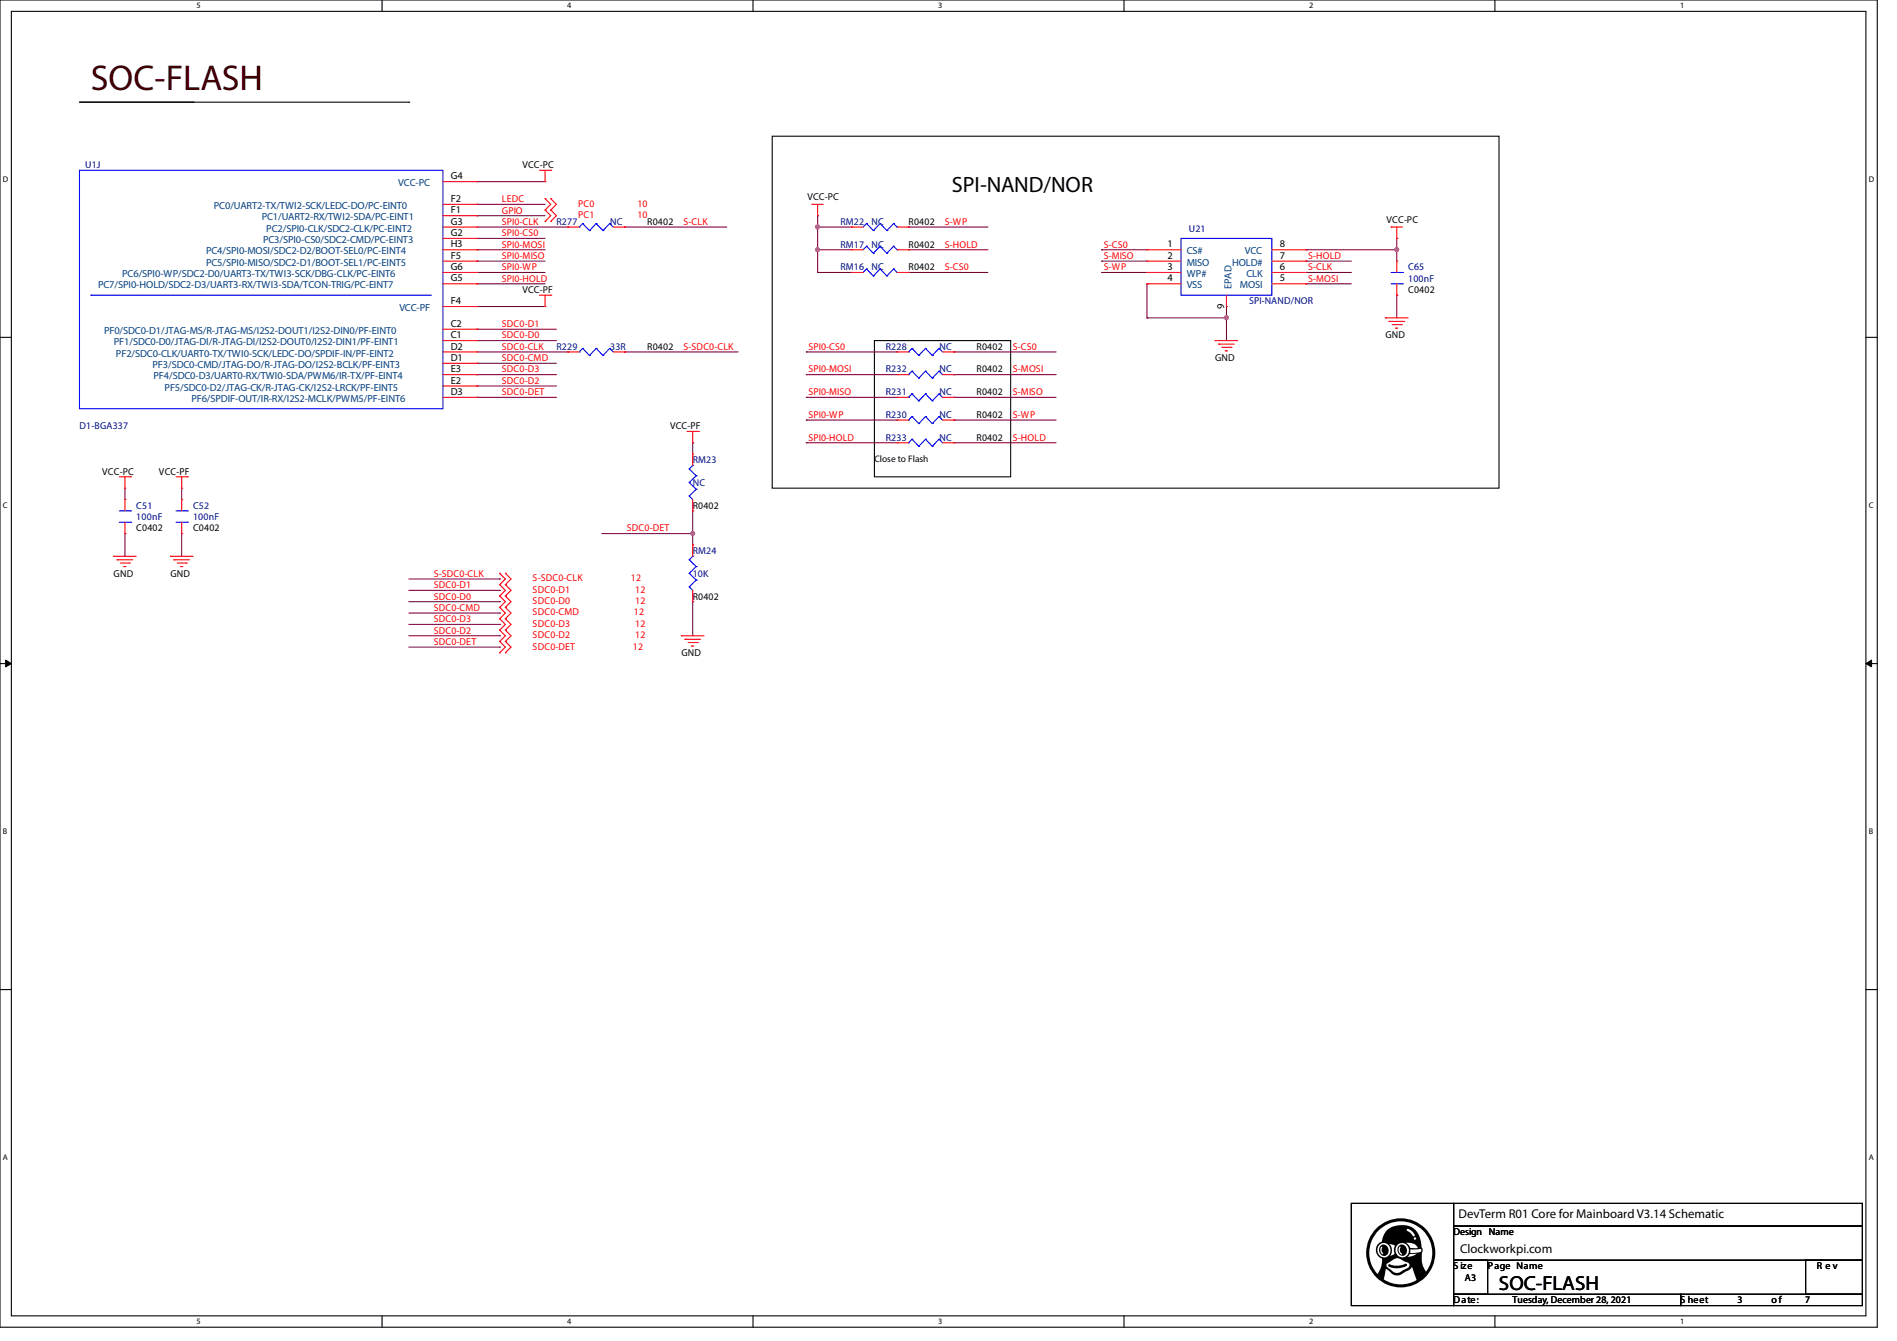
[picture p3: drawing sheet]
<svg xmlns="http://www.w3.org/2000/svg" width="297mm" height="210mm" viewBox="0 0 297 210" stroke-linecap="round" stroke-linejoin="round" font-family="sans-serif">
<defs><g id="words">
<text font-size="5.6" fill="#400000" x="14.2" y="14.1">SOC-FLASH</text>
<text font-size="3.5" x="149" y="30.1">SPI-NAND/NOR</text>
<text font-size="3.2" x="234.7" y="202.1">SOC-FLASH</text>
<g font-size="2">
<text x="228.4" y="190.8">DevTerm R01 Core for Mainboard V3.14 Schematic</text>
<text x="228.6" y="196.2">Clockworkpi.com</text>
</g>
<g font-size="1.6" fill="#000080">
<text x="13.3" y="26.3">U1J</text>
<text x="87.1" y="35.2">R277</text>
<text x="95.5" y="35.2">NC</text>
<text x="131.6" y="35.2">RM22</text>
<text x="136.4" y="35.2">NC</text>
<text x="131.6" y="38.8">RM17</text>
<text x="136.4" y="38.8">NC</text>
<text x="186.1" y="36.3">U21</text>
<text x="131.6" y="42.3">RM16</text>
<text x="136.4" y="42.3">NC</text>
<text x="195.6" y="47.7">SPI-NAND/NOR</text>
<text x="220.5" y="42.3">C65</text>
<text x="220.5" y="44.1">100nF</text>
<text x="87.1" y="54.8">R229</text>
<text x="95.5" y="54.8">33R</text>
<text x="138.7" y="54.8">R228</text>
<text x="138.7" y="58.3">R232</text>
<text x="147.1" y="54.8">NC</text>
<text x="147.1" y="58.3">NC</text>
<text x="138.7" y="65.4">R230</text>
<text x="138.7" y="61.9">R231</text>
<text x="147.1" y="65.4">NC</text>
<text x="147.1" y="61.9">NC</text>
<text x="12.4" y="67.2">D1-BGA337</text>
<text x="138.7" y="69">R233</text>
<text x="147.1" y="69">NC</text>
<text x="108.5" y="72.6">RM23</text>
<text x="108.5" y="76.1">NC</text>
<text x="21.3" y="79.7">C51</text>
<text x="21.3" y="81.4">100nF</text>
<text x="30.2" y="79.7">C52</text>
<text x="30.2" y="81.4">100nF</text>
<text x="108.5" y="86.8">RM24</text>
<text x="108.5" y="90.3">10K</text>
</g>
<g font-size="1.6" fill="#004080">
<text x="62.4" y="29.2">VCC-PC</text>
<text x="33.5" y="32.7">PC0/UART2-TX/TWI2-SCK/LEDC-DO/PC-EINT0</text>
<text x="41" y="34.5">PC1/UART2-RX/TWI2-SDA/PC-EINT1</text>
<text x="32.3" y="39.8">PC4/SPI0-MOSI/SDC2-D2/BOOT-SEL0/PC-EINT4</text>
<text x="32.3" y="41.6">PC5/SPI0-MISO/SDC2-D1/BOOT-SEL1/PC-EINT5</text>
<text x="41.2" y="38.1">PC3/SPI0-CS0/SDC2-CMD/PC-EINT3</text>
<text x="41.7" y="36.3">PC2/SPI0-CLK/SDC2-CLK/PC-EINT2</text>
<text x="185.8" y="39.8">CS#</text>
<text x="185.8" y="41.6">MISO</text>
<text x="192.9" y="41.6">HOLD#</text>
<text x="194.9" y="39.8">VCC</text>
<text x="15.4" y="45.2">PC7/SPI0-HOLD/SDC2-D3/UART3-RX/TWI3-SDA/TCON-TRIG/PC-EINT7</text>
<text x="19.1" y="43.4">PC6/SPI0-WP/SDC2-D0/UART3-TX/TWI3-SCK/DBG-CLK/PC-EINT6</text>
<text x="185.8" y="43.4">WP#</text>
<text x="185.8" y="45.2">VSS</text>
<text x="192.8" y="45.3" transform="rotate(-90 192.8 45.3)">EPAD</text>
<text x="194.1" y="45.2">MOSI</text>
<text x="195.2" y="43.4">CLK</text>
<text x="16.3" y="52.3">PF0/SDC0-D1/JTAG-MS/R-JTAG-MS/I2S2-DOUT1/I2S2-DIN0/PF-EINT0</text>
<text x="62.5" y="48.7">VCC-PF</text>
<text x="17.8" y="54.1">PF1/SDC0-D0/JTAG-DI/R-JTAG-DI/I2S2-DOUT0/I2S2-DIN1/PF-EINT1</text>
<text x="18.2" y="55.8">PF2/SDC0-CLK/UART0-TX/TWI0-SCK/LEDC-DO/SPDIF-IN/PF-EINT2</text>
<text x="23.9" y="57.6">PF3/SDC0-CMD/JTAG-DO/R-JTAG-DO/I2S2-BCLK/PF-EINT3</text>
<text x="24" y="59.4">PF4/SDC0-D3/UART0-RX/TWI0-SDA/PWM6/IR-TX/PF-EINT4</text>
<text x="25.8" y="61.2">PF5/SDC0-D2/JTAG-CK/R-JTAG-CK/I2S2-LRCK/PF-EINT5</text>
<text x="30" y="63">PF6/SPDIF-OUT/IR-RX/I2S2-MCLK/PWM5/PF-EINT6</text>
</g>
<g font-size="1.6">
<text x="70.6" y="28.1">G4</text>
<text x="81.8" y="26.3">VCC-PC</text>
<text x="70.6" y="35.2">G3</text>
<text x="70.6" y="33.4">F1</text>
<text x="70.6" y="31.6">F2</text>
<text x="101.3" y="35.2">R0402</text>
<text x="126.4" y="31.3">VCC-PC</text>
<text x="142.2" y="35.2">R0402</text>
<text x="217.1" y="34.9">VCC-PC</text>
<text x="70.6" y="38.7">H3</text>
<text x="70.6" y="40.5">F5</text>
<text x="70.6" y="37">G2</text>
<text x="142.2" y="38.8">R0402</text>
<text x="182.8" y="38.7">1</text>
<text x="182.8" y="40.5">2</text>
<text x="200.4" y="38.7">8</text>
<text x="200.4" y="40.5">7</text>
<text x="70.6" y="47.6">F4</text>
<text x="70.6" y="44.1">G5</text>
<text x="70.6" y="42.3">G6</text>
<text x="81.8" y="45.9">VCC-PF</text>
<text x="142.2" y="42.3">R0402</text>
<text x="182.8" y="42.3">3</text>
<text x="182.8" y="44.1">4</text>
<text x="200.4" y="42.3">6</text>
<text x="200.4" y="44.1">5</text>
<text x="220.5" y="45.9">C0402</text>
<text x="70.6" y="53">C1</text>
<text x="70.6" y="51.2">C2</text>
<text x="191.6" y="48.3" transform="rotate(-90 191.6 48.3)">9</text>
<text x="216.9" y="53">GND</text>
<text x="70.6" y="58.3">E3</text>
<text x="70.6" y="54.7">D2</text>
<text x="70.6" y="56.5">D1</text>
<text x="101.3" y="54.8">R0402</text>
<text x="152.9" y="54.8">R0402</text>
<text x="152.9" y="58.3">R0402</text>
<text x="190.2" y="56.6">GND</text>
<text x="70.6" y="61.9">D3</text>
<text x="70.6" y="60.1">E2</text>
<text x="152.9" y="65.4">R0402</text>
<text x="152.9" y="61.9">R0402</text>
<text x="104.9" y="67.2">VCC-PF</text>
<text x="152.9" y="69">R0402</text>
<text x="16" y="74.3">VCC-PC</text>
<text x="24.9" y="74.3">VCC-PF</text>
<text x="21.3" y="83.2">C0402</text>
<text x="30.2" y="83.2">C0402</text>
<text x="108.5" y="79.7">R0402</text>
<text x="17.8" y="90.3">GND</text>
<text x="26.7" y="90.3">GND</text>
<text x="108.5" y="93.9">R0402</text>
<text x="106.7" y="102.8">GND</text>
<text x="227.6" y="193.5">Design Name</text>
<text x="227.6" y="198.8">S ize</text>
<text x="229.4" y="200.6">A3</text>
<text x="232.9" y="198.8">Page Name</text>
<text x="284.5" y="198.8">R e v</text>
<text x="227.6" y="204.1">Date:</text>
<text x="236.8" y="204.1">Tuesday, December 28, 2021</text>
<text x="263.1" y="204.1">S heet</text>
<text x="272" y="204.1">3</text>
<text x="277.4" y="204.1">o f</text>
<text x="282.6" y="204.1">7</text>
</g>
<g font-size="1.6" fill="#f00">
<text x="78.6" y="35.2">SPI0-CLK</text>
<text x="78.6" y="31.7">LEDC</text>
<text x="78.6" y="33.4">GPIO</text>
<text x="90.5" y="34.2">PC1</text>
<text x="90.5" y="32.4">PC0</text>
<text x="99.8" y="34.2">10</text>
<text x="99.8" y="32.4">10</text>
<text x="107" y="35.2">S-CLK</text>
<text x="147.9" y="35.2">S-WP</text>
<text x="78.6" y="37">SPI0-CS0</text>
<text x="78.6" y="38.8">SPI0-MOSI</text>
<text x="78.6" y="40.6">SPI0-MISO</text>
<text x="147.9" y="38.8">S-HOLD</text>
<text x="172.8" y="38.8">S-CS0</text>
<text x="172.8" y="40.6">S-MISO</text>
<text x="204.8" y="40.6">S-HOLD</text>
<text x="78.6" y="42.3">SPI0-WP</text>
<text x="78.6" y="44.1">SPI0-HOLD</text>
<text x="147.9" y="42.3">S-CS0</text>
<text x="172.8" y="42.3">S-WP</text>
<text x="204.8" y="44.1">S-MOSI</text>
<text x="204.8" y="42.3">S-CLK</text>
<text x="78.6" y="51.2">SDC0-D1</text>
<text x="78.6" y="53">SDC0-D0</text>
<text x="78.6" y="56.6">SDC0-CMD</text>
<text x="78.6" y="54.8">SDC0-CLK</text>
<text x="78.6" y="58.3">SDC0-D3</text>
<text x="107" y="54.8">S-SDC0-CLK</text>
<text x="126.6" y="58.3">SPI0-MOSI</text>
<text x="126.6" y="54.8">SPI0-CS0</text>
<text x="158.6" y="58.3">S-MOSI</text>
<text x="158.6" y="54.8">S-CS0</text>
<text x="78.6" y="60.1">SDC0-D2</text>
<text x="78.6" y="61.9">SDC0-DET</text>
<text x="126.6" y="61.9">SPI0-MISO</text>
<text x="126.6" y="65.4">SPI0-WP</text>
<text x="158.6" y="61.9">S-MISO</text>
<text x="158.6" y="65.4">S-WP</text>
<text x="126.6" y="69">SPI0-HOLD</text>
<text x="158.6" y="69">S-HOLD</text>
<text x="98.1" y="83.2">SDC0-DET</text>
<text x="67.9" y="95.7">SDC0-CMD</text>
<text x="67.9" y="92.1">SDC0-D1</text>
<text x="67.9" y="93.9">SDC0-D0</text>
<text x="67.9" y="90.3">S-SDC0-CLK</text>
<text x="83.4" y="91.1">S-SDC0-CLK</text>
<text x="83.4" y="92.8">SDC0-D1</text>
<text x="83.4" y="94.6">SDC0-D0</text>
<text x="98.8" y="91.1">12</text>
<text x="99.5" y="92.8">12</text>
<text x="99.5" y="94.6">12</text>
<text x="67.9" y="99.2">SDC0-D2</text>
<text x="67.9" y="97.4">SDC0-D3</text>
<text x="67.9" y="101">SDC0-DET</text>
<text x="83.4" y="96.4">SDC0-CMD</text>
<text x="83.4" y="98.2">SDC0-D3</text>
<text x="83.4" y="99.9">SDC0-D2</text>
<text x="83.4" y="101.7">SDC0-DET</text>
<text x="99.1" y="101.7">12</text>
<text x="99.3" y="96.4">12</text>
<text x="99.5" y="98.2">12</text>
<text x="99.5" y="99.9">12</text>
</g>
<text font-size="1.5" x="136.9" y="72.3">Close to Flash</text>
<g font-size="1.3">
<text x="30.8" y="1.3">5</text>
<text x="88.8" y="1.3">4</text>
<text x="146.9" y="1.3">3</text>
<text x="205" y="1.3">2</text>
<text x="263.1" y="1.3">1</text>
<text x=".5" y="28.4">D</text>
<text x="292.6" y="28.4">D</text>
<text x=".5" y="79.5">C</text>
<text x="292.6" y="79.5">C</text>
<text x=".5" y="130.6">B</text>
<text x="292.6" y="130.6">B</text>
<text x=".5" y="181.7">A</text>
<text x="292.6" y="181.7">A</text>
<text x="30.8" y="207.4">5</text>
<text x="88.8" y="207.4">4</text>
<text x="146.9" y="207.4">3</text>
<text x="205" y="207.4">2</text>
<text x="263.1" y="207.4">1</text>
</g>
</g></defs>
<!-- layer: Layer 1 -->
<path d="M0 0h293.9v207.9h-293.9zM1.8 1.8h290.3v204.3h-290.3z" fill="none" stroke="#000" stroke-width=".17"/>
<g fill="#fff">
<path d="M30.8 .2h.7v1.4h-.7z"/>
<path d="M30.8 206.2h.7v1.4h-.7z"/>
</g>
<path d="M59.8 0v1.8M59.8 206.1v1.8" fill="none" stroke="#000" stroke-width=".17"/>
<g fill="#fff">
<path d="M88.8 .2h.7v1.4h-.7z"/>
<path d="M88.8 206.2h.7v1.4h-.7z"/>
</g>
<path d="M117.9 0v1.8M117.9 206.1v1.8" fill="none" stroke="#000" stroke-width=".17"/>
<g fill="#fff">
<path d="M146.9 .2h.7v1.4h-.7z"/>
<path d="M146.9 206.2h.7v1.4h-.7z"/>
</g>
<path d="M176 0v1.8M176 206.1v1.8" fill="none" stroke="#000" stroke-width=".17"/>
<g fill="#fff">
<path d="M205 .2h.7v1.4h-.7z"/>
<path d="M205 206.2h.7v1.4h-.7z"/>
</g>
<path d="M234.1 0v1.8M234.1 206.1v1.8" fill="none" stroke="#000" stroke-width=".17"/>
<g fill="#fff">
<path d="M263.1 .2h.6v1.4h-.6z"/>
<path d="M263.1 206.2h.6v1.4h-.6z"/>
<path d="M.5 27.3h.9v1.4h-.9z"/>
<path d="M292.6 27.3h.9v1.4h-.9z"/>
<path d="M.5 78.4h.9v1.4h-.9z"/>
<path d="M292.6 78.4h.9v1.4h-.9z"/>
</g>
<path d="M0 52.8h1.8M292.1 52.8h1.8" fill="none" stroke="#000" stroke-width=".17"/>
<g fill="#fff">
<path d="M.5 129.5h.8v1.4h-.8z"/>
<path d="M292.6 129.5h.8v1.4h-.8z"/>
</g>
<path d="M0 103.9h1.8M292.1 103.9h1.8" fill="none" stroke="#000" stroke-width=".17"/>
<path d="M.9 103.4l.9 .5-.9 .5zM292.1 103.9l.9-.5v1z" fill="#000"/>
<path d="M.9 103.4l.9 .5-.9 .5zM292.1 103.9l.9-.5v1z" fill="none" stroke="#000" stroke-width=".16"/>
<g fill="#fff">
<path d="M.5 180.5h.8v1.4h-.8z"/>
<path d="M292.6 180.5h.8v1.4h-.8z"/>
</g>
<path d="M12.4 16h51.6M30.2 16h.1M64 16h.1M120.9 21.3h113.8v55.2h-113.8zM136.9 53.3h21.3v21.4h-21.3zM0 155h1.8M292.1 155h1.8" fill="none" stroke="#000" stroke-width=".17"/>
<g fill="none" stroke="#800040" stroke-width=".17">
<path d="M74.7 28.4h10.6M74.7 28.4h.1M128 33.8h.1M128 35.6h.1M128 33.8v1.8M128 35.6h5.3M172.5 39.1h.1M172.5 39.1h7.1M204.5 39.1h.1M218.7 37.3h.1M218.7 37.3v1.8h-14.2M74.7 48h10.6"/>
<path d="M74.7 48h.1M172.5 42.7h.1M172.5 40.9h.1M172.5 40.9h7.1M172.5 42.7h7.1M192 48h.1M192 48v1.8M204.5 40.9h.1M204.5 44.5h.1M204.5 42.7h.1M204.5 40.9h7.1M204.5 44.5h7.1"/>
<path d="M204.5 42.7h7.1M19.6 78.2h.1M19.6 76.5v1.7M28.4 78.2h.1M28.4 76.5v1.7M19.6 83.6h.1M19.6 83.6v3.5M28.4 83.6h.1M28.4 83.6v3.5"/>
</g>
<circle cx="128" cy="35.5" r=".32" fill="#f0f"/>
<circle cx="128" cy="35.5" r=".32" fill="none" stroke="#f0f" stroke-width=".17"/>
<path d="M128 35.6h.1M128 39.1h.1M128 35.6v3.5M128 39.1h5.3" fill="none" stroke="#800040" stroke-width=".17"/>
<circle cx="128" cy="39.1" r=".32" fill="#f0f"/>
<circle cx="128" cy="39.1" r=".32" fill="none" stroke="#f0f" stroke-width=".17"/>
<g fill="none" stroke="#800040" stroke-width=".17">
<path d="M74.7 39.1h10.6M74.7 37.3h10.6M74.7 37.3h.1M74.7 39.1h.1M74.7 35.6h14.2M88.9 35.6h.1M128 39.1h.1M128 39.1v3.6M142.2 35.6h.1M142.2 39.1h.1M142.2 35.6h12.5M142.2 39.1h12.5"/>
<path d="M218.7 39.1h.1M218.7 39.1v1.8M74.7 42.7h10.6M74.7 40.9h10.6M74.7 44.5h10.6M74.7 40.9h.1M74.7 42.7h.1M74.7 44.5h.1M126.2 58.7h.1M126.2 55.1h.1M126.2 58.7h14.3M126.2 55.1h14.3"/>
<path d="M128 42.7h.1M128 42.7h5.3M142.2 42.7h.1M142.2 42.7h12.5M149.4 58.7h.1M149.4 55.1h.1M149.4 58.7h16M149.4 55.1h16M218.7 46.2h.1M218.7 46.2v3.6M126.2 62.2h.1M126.2 65.8h.1"/>
<path d="M126.2 69.3h.1M126.2 62.2h14.3M126.2 65.8h14.3M126.2 69.3h14.3M149.4 62.2h.1M149.4 69.3h.1M149.4 65.8h.1M149.4 62.2h16M149.4 65.8h16M149.4 69.3h16"/>
</g>
<circle cx="218.7" cy="39.1" r=".32" fill="#f0f"/>
<circle cx="218.7" cy="39.1" r=".32" fill="none" stroke="#f0f" stroke-width=".17"/>
<path d="M179.6 44.5h.1M179.6 49.8h.1M179.6 44.4v5.4M179.6 49.8h12.4" fill="none" stroke="#800040" stroke-width=".17"/>
<circle cx="192" cy="49.8" r=".32" fill="#f0f"/>
<circle cx="192" cy="49.8" r=".32" fill="none" stroke="#f0f" stroke-width=".17"/>
<g fill="none" stroke="#800040" stroke-width=".17">
<path d="M74.7 32h10.6M74.7 33.8h10.6M74.7 32h.1M74.7 33.8h.1M97.8 35.6h16M97.8 35.6h.1M74.7 56.9h12.4M74.7 51.6h12.4M74.7 53.3h12.4M74.7 58.7h12.4M74.7 56.9h.1M74.7 51.6h.1"/>
<path d="M74.7 53.3h.1M74.7 58.7h.1M74.7 55.1h14.2M88.9 55.1h.1M97.8 55.1h17.8M97.8 55.1h.1M192 49.8h.1M192 49.8v3.5M74.7 60.5h12.4M74.7 62.2h12.4M74.7 60.5h.1M74.7 62.2h.1"/>
<path d="M64 96h14.2M64 99.6h14.2M64 97.8h14.2M64 92.5h14.2M64 94.2h14.2M64 90.7h14.2M78.2 96h.1M78.2 99.6h.1M78.2 97.8h.1M78.2 92.5h.1M78.2 94.2h.1M78.2 90.7h.1"/>
<path d="M94.2 83.6h14.3M108.5 83.6h.1M108.5 94.2h.1M108.5 85.3h.1M108.5 80h.1M108.5 80v5.3M108.5 94.2v5.4M64 101.3h14.2M78.2 101.3h.1"/>
</g>
<circle cx="108.4" cy="83.5" r=".32" fill="#f0f"/>
<circle cx="108.4" cy="83.5" r=".32" fill="none" stroke="#f0f" stroke-width=".17"/>
<path d="M108.5 69.3h.1M108.5 69.3v1.8" fill="none" stroke="#800040" stroke-width=".17"/>
<g fill="none" stroke="#f00" stroke-width=".17">
<path d="M69.3 32h5.4M69.3 35.6h5.4M69.3 39.1h5.4M69.3 33.8h5.4M69.3 37.3h5.4M69.3 28.4h5.4M74.7 32h.1M74.7 33.8h.1M74.7 35.6h.1M74.7 37.3h.1M74.7 39.1h.1M74.7 28.4h.1"/>
<path d="M84.5 26.7h1.7M85.3 32.9l.9 .9-.9 .9M85.3 31.1l.9 .9-.9 .9M85.3 28.4h.1M85.3 34.7h.1M85.3 32.9h.1M85.3 31.1h.1M85.3 26.7v1.7M86.2 26.7h.1M86.2 34.7h.1M86.2 32.9h.1M86.2 31.1h.1"/>
<path d="M86.2 32.9l.9 .9-.9 .9M86.2 31.1l.9 .9-.9 .9M88.9 35.6h.1M88.9 35.6h1.8M96 35.6h1.8M97.8 35.6h.1M127.1 32h.1M127.1 32h1.8M128 33.8h.1M128 32v1.8M133.3 39.1h.1M133.3 35.6h.1"/>
<path d="M133.4 35.6h1.7M133.4 39.1h1.7M140.5 35.6h1.7M140.5 39.1h1.7M142.2 39.1h.1M142.2 35.6h.1M179.6 39.1h.1M179.6 39.1h5.3M199.1 39.1h5.4M204.5 39.1h.1M217.8 35.6h.1M217.8 35.6h1.8"/>
<path d="M218.7 37.3h.1M218.7 35.6v1.7M69.3 53.3h5.4M69.3 42.7h5.4M69.3 55.1h5.4M69.3 40.9h5.4M69.3 44.5h5.4M69.3 58.7h5.4M69.3 51.6h5.4M69.3 56.9h5.4M69.3 48h5.4M74.7 40.9h.1"/>
<path d="M74.7 42.7h.1M74.7 44.5h.1M74.7 51.6h.1M74.7 53.3h.1M74.7 55.1h.1M74.7 56.9h.1M74.7 58.7h.1M74.7 48h.1M84.5 46.2h1.7M85.3 48h.1M85.3 46.2v1.8M86.2 46.2h.1"/>
<path d="M88.9 55.1h.1M88.9 55.1h1.8M96 55.1h1.8M97.8 55.1h.1M133.3 42.7h.1M133.4 42.7h1.7M140.5 55.1h.1M140.5 58.7h.1M140.5 42.7h1.7M140.5 55.1h1.7M140.5 58.7h1.7M142.2 42.7h.1"/>
<path d="M147.6 55.1h1.8M147.6 58.7h1.8M149.4 55.1h.1M149.4 58.7h.1M179.6 40.9h.1M179.6 42.7h.1M179.6 44.5h.1M179.6 42.7h5.3M179.6 40.9h5.3M179.6 44.5h5.3M190.2 53.3h.1M190.2 53.3h3.6"/>
<path d="M190.8 53.9h.1M190.8 53.9h2.5M191.3 54.4h1.4M191.9 54.9h.1M191.9 54.9h.3M192 48h.1M192 46.2v1.8M192.7 54.4h.1M199.1 42.7h5.4M199.1 40.9h5.4M199.1 44.5h5.4M204.5 44.5h.1"/>
<path d="M204.5 42.7h.1M204.5 40.9h.1M216.9 49.8h.1M216.9 49.8h3.6M217.5 50.3h2.4M217.5 50.3h.1M218 50.8h1.4M218.5 51.4h.4M218.5 51.4h.1M218.7 40.9h.1M218.7 46.2h.1M218.7 40.9v1.8"/>
<path d="M218.7 44.5v1.7M219.4 50.8h.1M18.7 74.7h1.7M19.6 76.5h.1M19.6 78.2h.1M19.6 74.7v1.8M19.6 78.2v1.8M20.4 74.7h.1M27.6 74.7h1.7M28.4 76.5h.1M28.4 78.2h.1M28.4 74.7v1.8"/>
<path d="M28.4 78.2v1.8M29.3 74.7h.1M69.3 62.2h5.4M69.3 60.5h5.4M74.7 60.5h.1M74.7 62.2h.1M107.6 67.6h1.7M108.5 69.3h.1M108.5 71.1h.1M108.5 67.6v1.7M108.5 71.1v1.8M108.5 78.2v1.8"/>
<path d="M109.3 67.6h.1M140.5 69.3h.1M140.5 65.8h.1M140.5 62.2h.1M140.5 69.3h1.7M140.5 65.8h1.7M140.5 62.2h1.7M147.6 69.3h1.8M147.6 65.8h1.8M147.6 62.2h1.8M149.4 69.3h.1M149.4 65.8h.1"/>
<path d="M149.4 62.2h.1M17.8 87.1h.1M17.8 87.1h3.5M18.3 87.7h2.5M18.3 87.7h.1M18.8 88.2h1.5M19.4 88.7h.3M19.4 88.7h.1M19.6 83.6h.1M19.6 81.8v1.8M20.3 88.2h.1M26.7 87.1h.1"/>
<path d="M26.7 87.1h3.5M27.2 87.7h2.5M27.2 87.7h.1M27.7 88.2h1.5M28.3 88.7h.3M28.3 88.7h.1M28.4 83.6h.1M28.4 81.8v1.8M29.2 88.2h.1M78.2 91.6h.1M78.2 89.8h.1M78.2 93.3h.1"/>
<path d="M78.2 95.1h.1M78.2 96.9h.1M78.2 98.7h.1M78.2 89.8l.9 .9-.9 .9M78.2 91.6l.9 .9-.9 .8M78.2 93.3l.9 .9-.9 .9M78.2 95.1l.9 .9-.9 .9M78.2 96.9l.9 .9-.9 .9M78.2 98.7l.9 .9-.9 .9M79.1 91.6h.1M79.1 89.8h.1M79.1 93.3h.1"/>
<path d="M79.1 95.1h.1M79.1 96.9h.1M79.1 98.7h.1M79.1 89.8l.9 .9-.9 .9M79.1 91.6l.9 .9-.9 .8M79.1 93.3l.9 .9-.9 .9M79.1 95.1l.9 .9-.9 .9M79.1 96.9l.9 .9-.9 .9M79.1 98.7l.9 .9-.9 .9M106.7 99.6h.1M106.7 99.6h3.5M108.5 94.2h.1"/>
<path d="M108.5 85.3h.1M108.5 80h.1M108.5 85.3v1.8M108.5 92.5v1.7M78.2 100.5h.1M78.2 102.2h.1M78.2 100.5l.9 .8-.9 .9M79.1 100.5h.1M79.1 102.2h.1M79.1 100.5l.9 .8-.9 .9M107.2 100.1h2.5M107.2 100.1h.1"/>
<path d="M107.7 100.6h1.5M108.3 101.2h.3M108.3 101.2h.1M109.2 100.6h.1"/>
</g>
<path d="M211.6 188.5h16v16h-16zM227.6 197.4h5.3v5.3h-5.3zM227.6 188.5h64v3.5h-64zM227.6 192h64v5.4h-64zM282.7 197.4h8.9v5.3h-8.9zM227.6 202.7h35.5v1.8h-35.5zM263.1 202.7h28.5v1.8h-28.5z" fill="none" stroke="#000" stroke-width=".17"/>
<g fill="none" stroke="#00f" stroke-width=".17">
<path d="M12.4 26.7h56.9v37.3h-56.9zM90.7 35.6h.1M91.2 35h.1M91.2 35l1.1 1.1M91.2 35l-.5 .6M92.3 36.1h.1M93.3 35h.1M93.3 35l1.1 1.1M93.3 35l-1 1.1M94.4 36.1h.1M95.5 35h.1M95.5 35l-1.1 1.1"/>
<path d="M95.5 35l.5 .6M135.7 38.6l-.6 .5M135.7 35l-.6 .6M135.7 38.6h.1M135.7 35h.1M135.7 38.6l1 1.1M135.7 35l1 1.1M136.7 39.7h.1M136.7 36.1h.1M137.8 38.6h.1M137.8 35h.1M137.8 38.6l-1.1 1.1"/>
<path d="M137.8 38.6l1.1 1.1M137.8 35l-1.1 1.1M137.8 35l1.1 1.1M138.9 39.7h.1M138.9 36.1h.1M139.9 38.6h.1M139.9 35h.1M139.9 38.6l.6 .5M139.9 35l.6 .6M139.9 38.6l-1 1.1M139.9 35l-1 1.1M140.5 39.1h.1"/>
<path d="M140.5 35.6h.1M184.9 37.3h14.2v8.9h-14.2zM14.2 46.2h.1M14.2 46.2h53.4M90.7 55.1h.1M91.2 54.6h.1M91.2 54.6l1.1 1.1M91.2 54.6l-.5 .5M92.3 55.7h.1M93.3 54.6h.1M93.3 54.6l1.1 1.1M93.3 54.6l-1 1.1"/>
<path d="M94.4 55.7h.1M95.5 54.6h.1M95.5 54.6l-1.1 1.1M95.5 54.6l.5 .5M135.7 42.1l-.6 .6M135.7 42.1h.1M135.7 42.1l1 1.1M136.7 43.2h.1M137.8 42.1h.1M137.8 42.1l-1.1 1.1M137.8 42.1l1.1 1.1M138.9 43.2h.1"/>
<path d="M139.9 42.1h.1M139.9 42.1l.6 .6M139.9 42.1l-1 1.1M140.5 42.7h.1M142.2 55.1h.1M142.2 58.7h.1M142.8 54.6h.1M142.8 58.1h.1M142.8 54.6l1 1.1M142.8 54.6l-.6 .5M142.8 58.1l1 1.1M142.8 58.1l-.6 .6"/>
<path d="M143.8 55.7h.1M143.8 59.2h.1M144.9 54.6l1.1 1.1M144.9 58.1l1.1 1.1M144.9 54.6h.1M144.9 58.1h.1M144.9 54.6l-1.1 1.1M144.9 58.1l-1.1 1.1M146 55.7h.1M146 59.2h.1M147 54.6l.6 .5M147 58.1l.6 .6"/>
<path d="M147 54.6h.1M147 58.1h.1M147 54.6l-1 1.1M147 58.1l-1 1.1M217.8 42.7h1.8M217.8 44.5h1.8M219.6 42.7h.1M219.6 44.5h.1M107.9 77.7l.6 .5M107.9 77.7h.1M107.9 75.6h.1M107.9 73.4h.1"/>
<path d="M107.9 75.6l1.1 1M107.9 73.4l1.1 1.1M108.5 72.9h.1M108.5 72.9l-.6 .5M109 76.6l-1.1 1.1M109 74.5l-1.1 1.1M109 76.6h.1M109 74.5h.1M142.2 69.3h.1M142.2 65.8h.1M142.2 62.2h.1M142.8 68.8h.1"/>
<path d="M142.8 65.2h.1M142.8 61.7h.1M142.8 68.8l1 1.1M142.8 68.8l-.6 .5M142.8 65.2l1 1.1M142.8 65.2l-.6 .6M142.8 61.7l1 1.1M142.8 61.7l-.6 .5M143.8 69.9h.1M143.8 66.3h.1M143.8 62.8h.1M144.9 68.8l1.1 1.1"/>
<path d="M144.9 65.2l1.1 1.1M144.9 61.7l1.1 1.1M144.9 68.8h.1M144.9 65.2h.1M144.9 61.7h.1M144.9 68.8l-1.1 1.1M144.9 65.2l-1.1 1.1M144.9 61.7l-1.1 1.1M146 69.9h.1M146 66.3h.1M146 62.8h.1M147 68.8l.6 .5"/>
<path d="M147 65.2l.6 .6M147 61.7l.6 .5M147 68.8h.1M147 65.2h.1M147 61.7h.1M147 68.8l-1 1.1M147 65.2l-1 1.1M147 61.7l-1 1.1M18.7 80h1.7M18.7 81.8h1.7M20.4 80h.1M20.4 81.8h.1"/>
<path d="M27.6 80h1.7M27.6 81.8h1.7M29.3 80h.1M29.3 81.8h.1M107.9 91.9l.6 .6M107.9 91.9h.1M107.9 89.8h.1M107.9 87.7h.1M107.9 89.8l1.1 1M107.9 87.7l1.1 1M108.5 87.1h.1M108.5 87.1l-.6 .6"/>
<path d="M109 90.8l-1.1 1.1M109 88.7l-1.1 1.1M109 90.8h.1M109 88.7h.1"/>
</g>
<circle cx="128" cy="35.5" r=".32" fill="#f0f"/>
<circle cx="128" cy="35.5" r=".32" fill="none" stroke="#f0f" stroke-width=".17"/>
<circle cx="128" cy="39.1" r=".32" fill="#f0f"/>
<circle cx="128" cy="39.1" r=".32" fill="none" stroke="#f0f" stroke-width=".17"/>
<circle cx="218.7" cy="39.1" r=".32" fill="#f0f"/>
<circle cx="218.7" cy="39.1" r=".32" fill="none" stroke="#f0f" stroke-width=".17"/>
<circle cx="192" cy="49.8" r=".32" fill="#f0f"/>
<circle cx="192" cy="49.8" r=".32" fill="none" stroke="#f0f" stroke-width=".17"/>
<circle cx="108.4" cy="83.5" r=".32" fill="#f0f"/>
<circle cx="108.4" cy="83.5" r=".32" fill="none" stroke="#f0f" stroke-width=".17"/>
<path d="M221.4 194a.19 .19 0 0 0 .3 0 .19 .19 0 0 0-.3 0zM220.8 195.7v.5h1.2l.5-.2v-.4zM220.7 196.4l-.4 .4 .9-.1 .6-.4zM220.3 192.5v.3l.5 .2 .4 .5a.18 .18 0 0 0 .2 .1 .18 .18 0 0 0 .1-.2l-.6-.7-.4-.2zM220.1 194.6a1.18 1.18 0 0 1 .7 .8l1.2 .1a1.71 1.71 0 0 0-1.9-.9zM219.1 195.3a.69 .69 0 0 0-.2 .7 .69 .69 0 0 0 .6 .5v-.1a.95 .95 0 0 1-.3-1.1zM219 195.1a.82 .82 0 0 1 1 0 .82 .82 0 0 1 .3 1 .76 .76 0 0 1-1 .6 .76 .76 0 0 1-.5-1zM218.8 195a1.11 1.11 0 0 0 .1 1.7 1.11 1.11 0 0 0 1.6-.4 1.11 1.11 0 0 0-.6-1.6h-.6zM217.5 194.8a1.34 1.34 0 0 1 .1 1.9l.3-.1a.4 .4 0 0 0 .4-.2 .4 .4 0 0 0 0-.4l-.1-.4 .2-.5zM217.4 198h.1a3.4 3.4 0 0 0 2.7-.1l.1 .2a1.84 1.84 0 0 1-1.7 .5l-1.2-.2-.1-.2zM217.1 197.9v.2a1.4 1.4 0 0 0 .8 .9 1.31 1.31 0 0 0 1.9-.1l.4-.2a.56 .56 0 0 0 .5-.7 .56 .56 0 0 0-.7-.4l-.1-.1a1.41 1.41 0 0 0-2.2 .1zM217 198.7l-.3 1.7a4.9 4.9 0 0 0 5.1 .1l-.7-2.1-.4 .4-.4 .3a2.18 2.18 0 0 1-2.3 .5zM216.2 195.3a.7 .7 0 0 0 .3 1.1 .97 .97 0 0 1-.1-1v-.1zM216.2 195.1a.82 .82 0 0 1 1 0 .82 .82 0 0 1 .2 1 .73 .73 0 0 1-.8 .6 .73 .73 0 0 1-.7-.7v-.5zM215.9 195a1.08 1.08 0 0 0 .1 1.6 1.08 1.08 0 0 0 1.6-.2 1.1 1.1 0 0 0-.1-1.3 1.1 1.1 0 0 0-1.2-.4zM215.8 192.7a4.9 4.9 0 0 0-.1 6.8 3.7 3.7 0 0 0 .7-2.4 1.38 1.38 0 0 1-1-1.3 1.38 1.38 0 0 1 1-1.3 2.83 2.83 0 0 1 3.3-2.6 2.92 2.92 0 0 1 2.8 3l.2 1a3.8 3.8 0 0 0 .6 3.3 4.9 4.9 0 0 0-.8-6.7 4.9 4.9 0 0 0-6.7 .2zM213.9 196.2a5.4 5.4 0 0 1 10.8 0 5.4 5.4 0 0 1-10.8 0z" fill="#000"/>
<use href="#words"/>
</svg>
